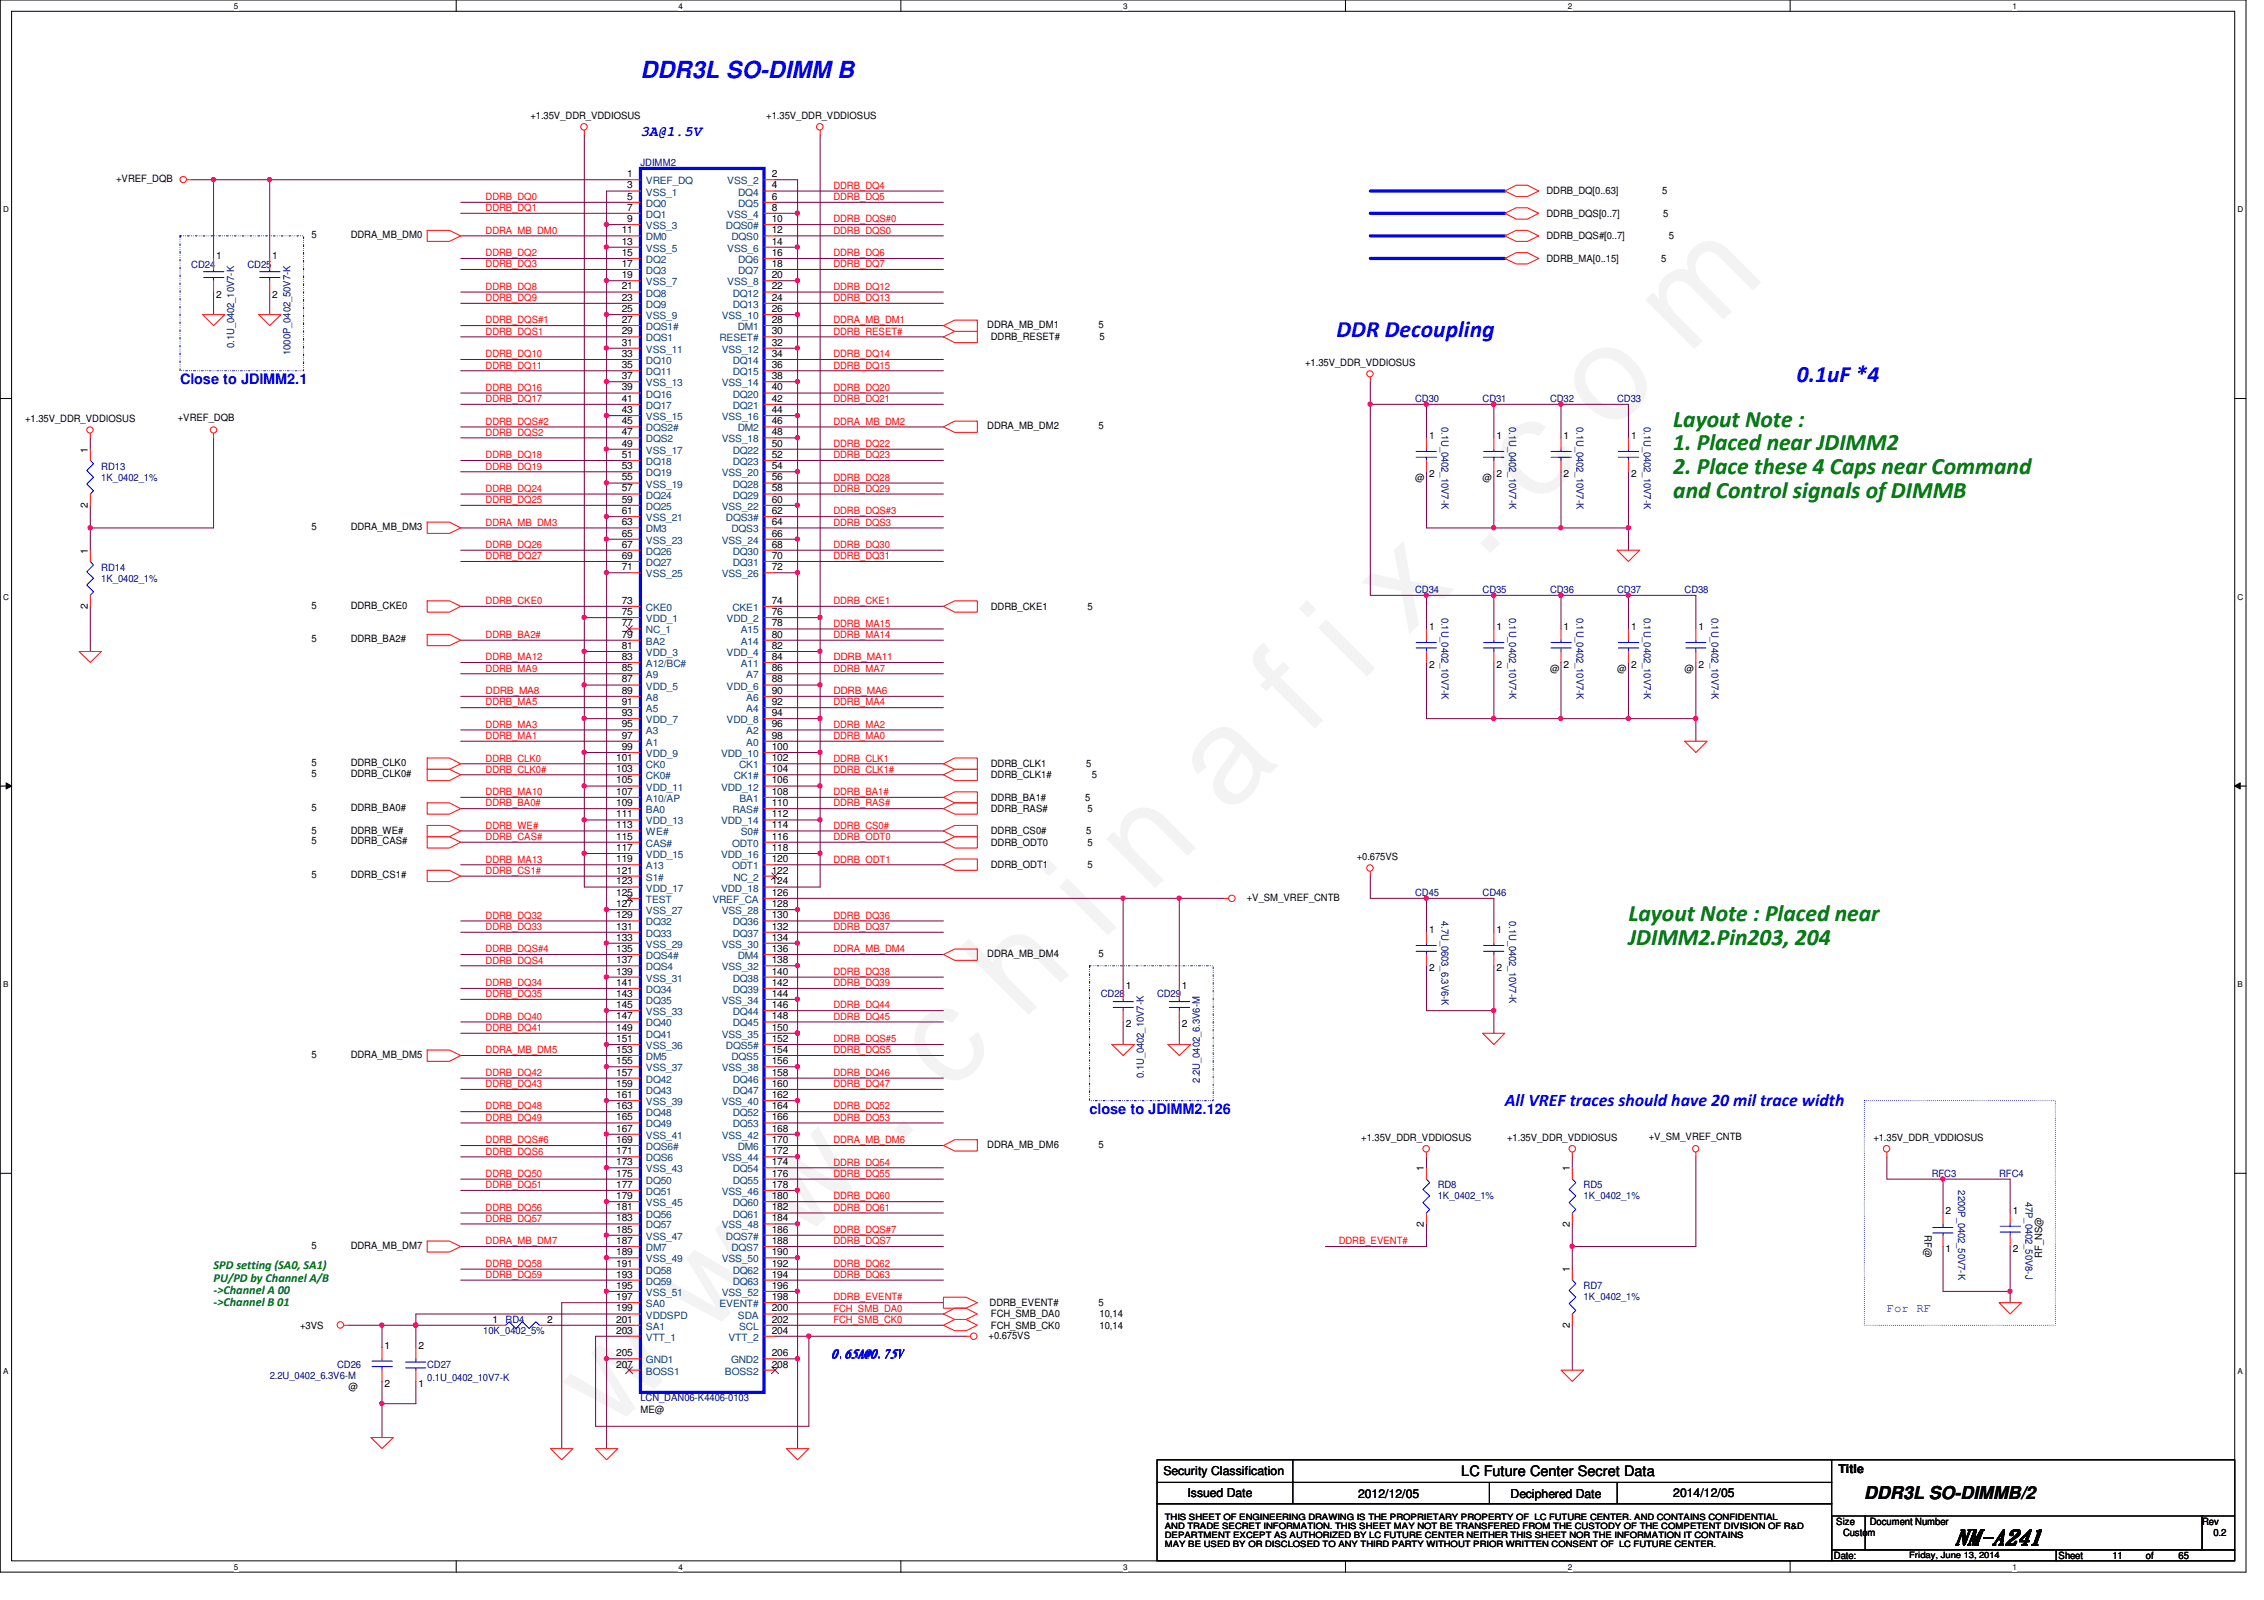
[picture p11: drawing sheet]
<svg xmlns="http://www.w3.org/2000/svg" width="297mm" height="210mm" viewBox="0 0 297 210" stroke-linecap="round" stroke-linejoin="round" font-family="sans-serif">
<defs><g id="words">
<text font-size="17.6" fill="#f0f" x="80.1" y="188" transform="rotate(-45 80.1 188)">w w w . c h i n a f i x . c o m</text>
<g font-size="3.1" fill="#00f">
<text x="84" y="10.2">DDR3L SO-DIMM B</text>
<text x="175.3" y="44.2">DDR Decoupling</text>
<text x="235.7" y="50.1">0.1uF *4</text>
</g>
<g font-size="3.1" fill="#008000">
<text x="219.5" y="56">Layout Note :</text>
<text x="219.5" y="59.1">1. Placed near JDIMM2</text>
<text x="219.5" y="62.2">2. Place these 4 Caps near Command</text>
<text x="219.5" y="65.3">and Control signals of DIMMB</text>
<text x="213.7" y="120.8">Layout Note : Placed near</text>
<text x="213.7" y="123.9">JDIMM2.Pin203, 204</text>
</g>
<text font-size="2.8" x="256.4" y="202.7">NM-A241</text>
<text font-size="2.3" fill="#00f" x="197.4" y="145.1">All VREF traces should have 20 mil trace width</text>
<text font-size="2.3" x="244.6" y="196.6">DDR3L SO-DIMMB/2</text>
<g font-size="1.9" fill="#00f">
<text x="84" y="17.9">3A@1.5V</text>
<text x="23.6" y="50.4">Close to JDIMM2.1</text>
<text x="143" y="146.2">close to JDIMM2.126</text>
</g>
<text font-size="1.9" x="191.7" y="193.7">LC Future Center Secret Data</text>
<g font-size="1.6" fill="#008000">
<text x="28" y="166.5">SPD setting (SA0, SA1)</text>
<text x="28" y="168.1">PU/PD by Channel A/B</text>
<text x="28" y="169.8">-&gt;Channel A 00</text>
<text x="28" y="171.4">-&gt;Channel B 01</text>
</g>
<g font-size="1.6" fill="#00f">
<text x="247.6" y="172.2">For RF</text>
<text x="109.1" y="178.1">0.65A@0.75V</text>
</g>
<g font-size="1.6">
<text x="152.7" y="193.5">Security Classification</text>
<text x="155.8" y="196.3">Issued Date</text>
<text x="178.2" y="196.5">2012/12/05</text>
<text x="198.2" y="196.5">Deciphered Date</text>
<text x="219.5" y="196.3">2014/12/05</text>
<text x="241.2" y="193.2">Title</text>
</g>
<g font-size="1.3">
<text x="69.6" y="15.6">+1.35V_DDR_VDDIOSUS</text>
<text x="100.5" y="15.6">+1.35V_DDR_VDDIOSUS</text>
<text x="15.2" y="23.9">+VREF_DQB</text>
<text x="82.3" y="23.2">1</text>
<text x="101.3" y="23.2">2</text>
<text x="82.3" y="24.7">3</text>
<text x="82.3" y="26.2">5</text>
<text x="82.3" y="27.6">7</text>
<text x="82.3" y="29.1">9</text>
<text x="101.3" y="29.1">10</text>
<text x="101.3" y="24.7">4</text>
<text x="101.3" y="26.2">6</text>
<text x="101.3" y="27.6">8</text>
<text x="202.9" y="25.5">DDRB_DQ[0..63]</text>
<text x="202.9" y="28.4">DDRB_DQS[0..7]</text>
<text x="218.1" y="25.5">5</text>
<text x="218.2" y="28.4">5</text>
<text x="28.4" y="34">1</text>
<text x="35.7" y="34">1</text>
<text x="40.8" y="31.2">5</text>
<text x="46" y="31.2">DDRA_MB_DM0</text>
<text x="81.6" y="30.6">11</text>
<text x="81.6" y="32.1">13</text>
<text x="81.6" y="33.6">15</text>
<text x="81.6" y="35">17</text>
<text x="101.3" y="30.6">12</text>
<text x="101.3" y="33.6">16</text>
<text x="101.3" y="35">18</text>
<text x="101.3" y="32.1">14</text>
<text x="202.9" y="31.4">DDRB_DQS#[0..7]</text>
<text x="202.9" y="34.3">DDRB_MA[0..15]</text>
<text x="217.9" y="34.3">5</text>
<text x="218.9" y="31.4">5</text>
<text x="28.4" y="39">2</text>
<text x="35.7" y="39">2</text>
<text x="81.6" y="36.5">19</text>
<text x="81.6" y="38">21</text>
<text x="81.6" y="39.5">23</text>
<text x="81.6" y="40.9">25</text>
<text x="101.3" y="38">22</text>
<text x="101.3" y="39.5">24</text>
<text x="101.3" y="36.5">20</text>
<text x="101.3" y="40.9">26</text>
<text x="81.6" y="42.4">27</text>
<text x="81.6" y="43.9">29</text>
<text x="81.6" y="45.3">31</text>
<text x="81.6" y="46.8">33</text>
<text x="101.3" y="42.4">28</text>
<text x="101.3" y="46.8">34</text>
<text x="101.3" y="43.9">30</text>
<text x="101.3" y="45.3">32</text>
<text x="129.5" y="43.1">DDRA_MB_DM1</text>
<text x="130" y="44.7">DDRB_RESET#</text>
<text x="144.1" y="43.1">5</text>
<text x="144.3" y="44.7">5</text>
<text x="81.6" y="48.3">35</text>
<text x="81.6" y="49.7">37</text>
<text x="81.6" y="51.2">39</text>
<text x="81.6" y="52.7">41</text>
<text x="101.3" y="48.3">36</text>
<text x="101.3" y="51.2">40</text>
<text x="101.3" y="52.7">42</text>
<text x="101.3" y="49.7">38</text>
<text x="171.2" y="48">+1.35V_DDR_VDDIOSUS</text>
<text x="3.3" y="55.4">+1.35V_DDR_VDDIOSUS</text>
<text x="11.5" y="59.4" transform="rotate(-90 11.5 59.4)">1</text>
<text x="23.3" y="55.2">+VREF_DQB</text>
<text x="81.6" y="54.2">43</text>
<text x="81.6" y="55.7">45</text>
<text x="81.6" y="57.1">47</text>
<text x="81.6" y="58.6">49</text>
<text x="101.3" y="55.7">46</text>
<text x="101.3" y="58.6">50</text>
<text x="101.3" y="54.2">44</text>
<text x="101.3" y="57.1">48</text>
<text x="129.5" y="56.3">DDRA_MB_DM2</text>
<text x="144.1" y="56.3">5</text>
<text x="187.5" y="57.6">1</text>
<text x="196.3" y="57.6">1</text>
<text x="205.1" y="57.6">1</text>
<text x="214" y="57.6">1</text>
<text x="81.6" y="60.1">51</text>
<text x="81.6" y="61.6">53</text>
<text x="81.6" y="63">55</text>
<text x="81.6" y="64.5">57</text>
<text x="81.6" y="66">59</text>
<text x="101.3" y="60.1">52</text>
<text x="101.3" y="63">56</text>
<text x="101.3" y="64.5">58</text>
<text x="101.3" y="61.6">54</text>
<text x="101.3" y="66">60</text>
<text x="185.7" y="63.1">@</text>
<text x="187.5" y="62.6">2</text>
<text x="194.5" y="63.1">@</text>
<text x="196.3" y="62.6">2</text>
<text x="205.1" y="62.6">2</text>
<text x="214" y="62.6">2</text>
<text x="11.5" y="66.6" transform="rotate(-90 11.5 66.6)">2</text>
<text x="40.8" y="69.6">5</text>
<text x="46" y="69.6">DDRA_MB_DM3</text>
<text x="81.6" y="67.4">61</text>
<text x="81.6" y="68.9">63</text>
<text x="81.6" y="70.4">65</text>
<text x="81.6" y="71.8">67</text>
<text x="101.3" y="68.9">64</text>
<text x="101.3" y="67.4">62</text>
<text x="101.3" y="71.8">68</text>
<text x="101.3" y="70.4">66</text>
<text x="11.5" y="72.6" transform="rotate(-90 11.5 72.6)">1</text>
<text x="81.6" y="73.3">69</text>
<text x="81.6" y="74.8">71</text>
<text x="101.3" y="73.3">70</text>
<text x="101.3" y="74.8">72</text>
<text x="11.5" y="79.9" transform="rotate(-90 11.5 79.9)">2</text>
<text x="40.8" y="79.9">5</text>
<text x="46" y="79.9">DDRB_CKE0</text>
<text x="81.6" y="79.2">73</text>
<text x="81.6" y="80.7">75</text>
<text x="81.6" y="82.2">77</text>
<text x="81.6" y="83.7">79</text>
<text x="101.3" y="82.2">78</text>
<text x="101.3" y="83.7">80</text>
<text x="101.3" y="80.7">76</text>
<text x="101.3" y="79.2">74</text>
<text x="130" y="80">DDRB_CKE1</text>
<text x="142.7" y="80">5</text>
<text x="187.5" y="82.7">1</text>
<text x="196.3" y="82.7">1</text>
<text x="205.1" y="82.7">1</text>
<text x="214" y="82.7">1</text>
<text x="222.8" y="82.7">1</text>
<text x="40.8" y="84.3">5</text>
<text x="46" y="84.3">DDRB_BA2#</text>
<text x="81.6" y="85.1">81</text>
<text x="81.6" y="86.6">83</text>
<text x="81.6" y="88.1">85</text>
<text x="81.6" y="89.5">87</text>
<text x="101.3" y="88.1">86</text>
<text x="101.3" y="86.6">84</text>
<text x="101.3" y="85.1">82</text>
<text x="101.3" y="89.5">88</text>
<text x="187.5" y="87.7">2</text>
<text x="196.3" y="87.7">2</text>
<text x="203.4" y="88.1">@</text>
<text x="205.1" y="87.7">2</text>
<text x="212.2" y="88.1">@</text>
<text x="214" y="87.7">2</text>
<text x="221" y="88.1">@</text>
<text x="222.8" y="87.7">2</text>
<text x="81.6" y="91">89</text>
<text x="81.6" y="92.5">91</text>
<text x="81.6" y="93.9">93</text>
<text x="81.6" y="95.4">95</text>
<text x="101.3" y="91">90</text>
<text x="101.3" y="92.5">92</text>
<text x="101.3" y="95.4">96</text>
<text x="101.3" y="93.9">94</text>
<text x="40.8" y="102">5</text>
<text x="40.8" y="100.5">5</text>
<text x="46" y="102">DDRB_CLK0#</text>
<text x="46" y="100.5">DDRB_CLK0</text>
<text x="80.9" y="99.9">101</text>
<text x="80.9" y="101.3">103</text>
<text x="81.6" y="96.9">97</text>
<text x="81.6" y="98.4">99</text>
<text x="101.3" y="96.9">98</text>
<text x="101.3" y="98.4">100</text>
<text x="101.3" y="99.9">102</text>
<text x="101.3" y="101.3">104</text>
<text x="130" y="100.6">DDRB_CLK1</text>
<text x="142.5" y="100.6">5</text>
<text x="40.8" y="106.4">5</text>
<text x="46" y="106.4">DDRB_BA0#</text>
<text x="80.9" y="102.8">105</text>
<text x="80.9" y="104.3">107</text>
<text x="80.9" y="105.7">109</text>
<text x="80.9" y="107.2">111</text>
<text x="101.3" y="102.8">106</text>
<text x="101.3" y="107.2">112</text>
<text x="101.3" y="105.7">110</text>
<text x="101.3" y="104.3">108</text>
<text x="130" y="105.1">DDRB_BA1#</text>
<text x="130" y="102.1">DDRB_CLK1#</text>
<text x="130" y="106.5">DDRB_RAS#</text>
<text x="142.4" y="105.1">5</text>
<text x="142.7" y="106.5">5</text>
<text x="143.3" y="102.1">5</text>
<text x="40.8" y="110.8">5</text>
<text x="40.8" y="109.3">5</text>
<text x="46" y="110.8">DDRB_CAS#</text>
<text x="46" y="109.3">DDRB_WE#</text>
<text x="80.9" y="108.7">113</text>
<text x="80.9" y="110.2">115</text>
<text x="80.9" y="111.6">117</text>
<text x="80.9" y="113.1">119</text>
<text x="101.3" y="108.7">114</text>
<text x="101.3" y="110.2">116</text>
<text x="101.3" y="113.1">120</text>
<text x="101.3" y="111.6">118</text>
<text x="130" y="109.5">DDRB_CS0#</text>
<text x="130" y="111">DDRB_ODT0</text>
<text x="130" y="113.9">DDRB_ODT1</text>
<text x="142.5" y="109.5">5</text>
<text x="142.7" y="111">5</text>
<text x="142.7" y="113.9">5</text>
<text x="178" y="112.9">+0.675VS</text>
<text x="40.8" y="115.2">5</text>
<text x="46" y="115.2">DDRB_CS1#</text>
<text x="80.9" y="114.6">121</text>
<text x="80.9" y="116">123</text>
<text x="80.9" y="117.5">125</text>
<text x="80.9" y="119">127</text>
<text x="101.3" y="116">124</text>
<text x="101.3" y="114.6">122</text>
<text x="101.3" y="117.5">126</text>
<text x="101.3" y="119">128</text>
<text x="163.6" y="118.2">+V_SM_VREF_CNTB</text>
<text x="80.9" y="120.5">129</text>
<text x="80.9" y="122">131</text>
<text x="80.9" y="123.4">133</text>
<text x="80.9" y="124.9">135</text>
<text x="101.3" y="124.9">136</text>
<text x="101.3" y="120.5">130</text>
<text x="101.3" y="122">132</text>
<text x="101.3" y="123.4">134</text>
<text x="129.5" y="125.5">DDRA_MB_DM4</text>
<text x="144.1" y="125.5">5</text>
<text x="187.5" y="122.4">1</text>
<text x="196.3" y="122.4">1</text>
<text x="80.9" y="126.4">137</text>
<text x="80.9" y="127.8">139</text>
<text x="80.9" y="129.3">141</text>
<text x="80.9" y="130.8">143</text>
<text x="101.3" y="127.8">140</text>
<text x="101.3" y="129.3">142</text>
<text x="101.3" y="126.4">138</text>
<text x="101.3" y="130.8">144</text>
<text x="147.7" y="129.8">1</text>
<text x="155.1" y="129.8">1</text>
<text x="187.5" y="127.4">2</text>
<text x="196.3" y="127.4">2</text>
<text x="80.9" y="132.2">145</text>
<text x="80.9" y="133.7">147</text>
<text x="80.9" y="135.2">149</text>
<text x="80.9" y="136.7">151</text>
<text x="101.3" y="136.7">152</text>
<text x="101.3" y="132.2">146</text>
<text x="101.3" y="133.7">148</text>
<text x="101.3" y="135.2">150</text>
<text x="147.7" y="134.8">2</text>
<text x="155.1" y="134.8">2</text>
<text x="40.8" y="138.8">5</text>
<text x="46" y="138.8">DDRA_MB_DM5</text>
<text x="80.9" y="138.1">153</text>
<text x="80.9" y="139.6">155</text>
<text x="80.9" y="141.1">157</text>
<text x="80.9" y="142.6">159</text>
<text x="101.3" y="138.1">154</text>
<text x="101.3" y="141.1">158</text>
<text x="101.3" y="142.6">160</text>
<text x="101.3" y="139.6">156</text>
<text x="80.9" y="144.1">161</text>
<text x="80.9" y="145.5">163</text>
<text x="80.9" y="147">165</text>
<text x="80.9" y="148.5">167</text>
<text x="80.9" y="149.9">169</text>
<text x="101.3" y="149.9">170</text>
<text x="101.3" y="145.5">164</text>
<text x="101.3" y="147">166</text>
<text x="101.3" y="144.1">162</text>
<text x="101.3" y="148.5">168</text>
<text x="178.6" y="149.7">+1.35V_DDR_VDDIOSUS</text>
<text x="197.7" y="149.7">+1.35V_DDR_VDDIOSUS</text>
<text x="216.3" y="149.6">+V_SM_VREF_CNTB</text>
<text x="245.8" y="149.7">+1.35V_DDR_VDDIOSUS</text>
<text x="80.9" y="151.4">171</text>
<text x="80.9" y="152.9">173</text>
<text x="80.9" y="154.3">175</text>
<text x="80.9" y="155.8">177</text>
<text x="101.3" y="152.9">174</text>
<text x="101.3" y="154.3">176</text>
<text x="101.3" y="151.4">172</text>
<text x="101.3" y="155.8">178</text>
<text x="129.5" y="150.6">DDRA_MB_DM6</text>
<text x="144.1" y="150.6">5</text>
<text x="186.8" y="153.7" transform="rotate(-90 186.8 153.7)">1</text>
<text x="205.9" y="153.7" transform="rotate(-90 205.9 153.7)">1</text>
<text x="80.9" y="157.3">179</text>
<text x="80.9" y="158.8">181</text>
<text x="80.9" y="160.2">183</text>
<text x="80.9" y="161.7">185</text>
<text x="101.3" y="161.7">186</text>
<text x="101.3" y="157.3">180</text>
<text x="101.3" y="158.8">182</text>
<text x="101.3" y="160.2">184</text>
<text x="186.8" y="160.9" transform="rotate(-90 186.8 160.9)">2</text>
<text x="205.9" y="160.9" transform="rotate(-90 205.9 160.9)">2</text>
<text x="255.3" y="159.3">2</text>
<text x="264.1" y="159.3">1</text>
<text x="40.8" y="163.8">5</text>
<text x="46" y="163.8">DDRA_MB_DM7</text>
<text x="80.9" y="163.2">187</text>
<text x="80.9" y="164.7">189</text>
<text x="80.9" y="166.2">191</text>
<text x="80.9" y="167.6">193</text>
<text x="101.3" y="163.2">188</text>
<text x="101.3" y="166.2">192</text>
<text x="101.3" y="167.6">194</text>
<text x="101.3" y="164.7">190</text>
<text x="205.9" y="166.9" transform="rotate(-90 205.9 166.9)">1</text>
<text x="252.5" y="162.1" transform="rotate(90 252.5 162.1)">RF@</text>
<text x="255.3" y="164.3">1</text>
<text x="264.1" y="164.3">2</text>
<text x="267.9" y="165" transform="rotate(-90 267.9 165)">RF_NS@</text>
<text x="64.6" y="173.5">1</text>
<text x="71.8" y="173.5">2</text>
<text x="80.9" y="169.1">195</text>
<text x="80.9" y="170.6">197</text>
<text x="80.9" y="172">199</text>
<text x="80.9" y="173.5">201</text>
<text x="101.3" y="172">200</text>
<text x="101.3" y="173.5">202</text>
<text x="101.3" y="170.6">198</text>
<text x="101.3" y="169.1">196</text>
<text x="129.8" y="171.4">DDRB_EVENT#</text>
<text x="130" y="172.8">FCH_SMB_DA0</text>
<text x="144.1" y="171.4">5</text>
<text x="144.3" y="172.8">10,14</text>
<text x="39.4" y="174.3">+3VS</text>
<text x="50.5" y="177">1</text>
<text x="54.9" y="177">2</text>
<text x="80.9" y="175">203</text>
<text x="80.9" y="177.9">205</text>
<text x="80.9" y="179.4">207</text>
<text x="101.3" y="177.9">206</text>
<text x="101.3" y="179.4">208</text>
<text x="101.3" y="175">204</text>
<text x="129.7" y="175.6">+0.675VS</text>
<text x="130" y="174.3">FCH_SMB_CK0</text>
<text x="144.3" y="174.3">10,14</text>
<text x="205.9" y="174.2" transform="rotate(-90 205.9 174.2)">2</text>
<text x="45.7" y="182.4">@</text>
<text x="50.5" y="181.9">2</text>
<text x="54.9" y="181.9">1</text>
<text x="84" y="185.3">ME@</text>
<text x="240.9" y="200.1">Size</text>
<text x="241.8" y="201.5">Custom</text>
<text x="245.3" y="200.1">Document Number</text>
<text x="288.9" y="200.1">Rev</text>
<text x="290.4" y="201.5">0.2</text>
<text x="240.6" y="204.5">Date:</text>
<text x="270.1" y="204.5">Sheet</text>
<text x="277.2" y="204.5">11</text>
<text x="281.6" y="204.5">of</text>
<text x="285.8" y="204.5">65</text>
</g>
<g font-size="1.3" fill="#000080">
<text x="84" y="21.8">JDIMM2</text>
<text x="25.1" y="35.1">CD24</text>
<text x="32.5" y="35.1">CD25</text>
<text x="30.7" y="45.7" transform="rotate(-90 30.7 45.7)">0.1U_0402_10V7-K</text>
<text x="38.1" y="46.6" transform="rotate(-90 38.1 46.6)">1000P_0402_50V7-K</text>
<text x="185.7" y="52.7">CD30</text>
<text x="194.5" y="52.7">CD31</text>
<text x="203.4" y="52.7">CD32</text>
<text x="212.2" y="52.7">CD33</text>
<text x="189.1" y="56" transform="rotate(90 189.1 56)">0.1U_0402_10V7-K</text>
<text x="198" y="56" transform="rotate(90 198 56)">0.1U_0402_10V7-K</text>
<text x="206.8" y="56" transform="rotate(90 206.8 56)">0.1U_0402_10V7-K</text>
<text x="215.7" y="56" transform="rotate(90 215.7 56)">0.1U_0402_10V7-K</text>
<text x="13.3" y="61.6">RD13</text>
<text x="13.3" y="63.1">1K_0402_1%</text>
<text x="13.3" y="74.8">RD14</text>
<text x="13.3" y="76.3">1K_0402_1%</text>
<text x="185.7" y="77.8">CD34</text>
<text x="194.5" y="77.8">CD35</text>
<text x="203.4" y="77.8">CD36</text>
<text x="212.2" y="77.8">CD37</text>
<text x="221" y="77.8">CD38</text>
<text x="189.1" y="81" transform="rotate(90 189.1 81)">0.1U_0402_10V7-K</text>
<text x="198" y="81" transform="rotate(90 198 81)">0.1U_0402_10V7-K</text>
<text x="206.8" y="81" transform="rotate(90 206.8 81)">0.1U_0402_10V7-K</text>
<text x="215.7" y="81" transform="rotate(90 215.7 81)">0.1U_0402_10V7-K</text>
<text x="224.5" y="81" transform="rotate(90 224.5 81)">0.1U_0402_10V7-K</text>
<text x="185.7" y="117.6">CD45</text>
<text x="194.5" y="117.6">CD46</text>
<text x="189.1" y="120.8" transform="rotate(90 189.1 120.8)">4.7U_0603_6.3V6-K</text>
<text x="198" y="120.8" transform="rotate(90 198 120.8)">0.1U_0402_10V7-K</text>
<text x="144.4" y="130.9">CD28</text>
<text x="151.8" y="130.9">CD29</text>
<text x="150.1" y="141.4" transform="rotate(-90 150.1 141.4)">0.1U_0402_10V7-K</text>
<text x="157.4" y="142" transform="rotate(-90 157.4 142)">2.2U_0402_6.3V6-M</text>
<text x="188.6" y="155.9">RD8</text>
<text x="207.8" y="155.9">RD5</text>
<text x="253.4" y="154.4">RFC3</text>
<text x="262.3" y="154.4">RFC4</text>
<text x="188.6" y="157.4">1K_0402_1%</text>
<text x="207.8" y="157.4">1K_0402_1%</text>
<text x="256.9" y="156.2" transform="rotate(90 256.9 156.2)">2200P_0402_50V7-K</text>
<text x="265.8" y="157.6" transform="rotate(90 265.8 157.6)">47P_0402_50V8-J</text>
<text x="66.3" y="173.6">RD4</text>
<text x="207.8" y="169.1">RD7</text>
<text x="207.8" y="170.6">1K_0402_1%</text>
<text x="44.2" y="179.5">CD26</text>
<text x="56" y="179.5">CD27</text>
<text x="63.4" y="175">10K_0402_5%</text>
<text x="35.4" y="180.9">2.2U_0402_6.3V6-M</text>
<text x="56" y="181.2">0.1U_0402_10V7-K</text>
<text x="84" y="183.9">LCN_DAN06-K4406-0103</text>
</g>
<g font-size="1.3" fill="#f00">
<text x="63.7" y="26.2">DDRB_DQ0</text>
<text x="63.7" y="27.7">DDRB_DQ1</text>
<text x="109.3" y="29.2">DDRB_DQS#0</text>
<text x="109.3" y="26.2">DDRB_DQ5</text>
<text x="109.3" y="24.8">DDRB_DQ4</text>
<text x="63.7" y="30.6">DDRA_MB_DM0</text>
<text x="63.7" y="33.6">DDRB_DQ2</text>
<text x="63.7" y="35.1">DDRB_DQ3</text>
<text x="109.3" y="30.6">DDRB_DQS0</text>
<text x="109.3" y="33.6">DDRB_DQ6</text>
<text x="109.3" y="35.1">DDRB_DQ7</text>
<text x="63.7" y="39.5">DDRB_DQ9</text>
<text x="63.7" y="38">DDRB_DQ8</text>
<text x="109.3" y="38">DDRB_DQ12</text>
<text x="109.3" y="39.5">DDRB_DQ13</text>
<text x="63.7" y="46.9">DDRB_DQ10</text>
<text x="63.7" y="42.4">DDRB_DQS#1</text>
<text x="63.7" y="43.9">DDRB_DQS1</text>
<text x="109.3" y="42.4">DDRA_MB_DM1</text>
<text x="109.3" y="46.9">DDRB_DQ14</text>
<text x="109.3" y="43.9">DDRB_RESET#</text>
<text x="63.7" y="51.3">DDRB_DQ16</text>
<text x="63.7" y="48.3">DDRB_DQ11</text>
<text x="63.7" y="52.7">DDRB_DQ17</text>
<text x="109.3" y="52.7">DDRB_DQ21</text>
<text x="109.3" y="51.3">DDRB_DQ20</text>
<text x="109.3" y="48.3">DDRB_DQ15</text>
<text x="63.7" y="57.1">DDRB_DQS2</text>
<text x="63.7" y="55.7">DDRB_DQS#2</text>
<text x="109.3" y="55.7">DDRA_MB_DM2</text>
<text x="109.3" y="58.6">DDRB_DQ22</text>
<text x="63.7" y="66">DDRB_DQ25</text>
<text x="63.7" y="61.6">DDRB_DQ19</text>
<text x="63.7" y="60.1">DDRB_DQ18</text>
<text x="63.7" y="64.5">DDRB_DQ24</text>
<text x="109.3" y="63.1">DDRB_DQ28</text>
<text x="109.3" y="64.5">DDRB_DQ29</text>
<text x="109.3" y="60.1">DDRB_DQ23</text>
<text x="63.7" y="69">DDRA_MB_DM3</text>
<text x="63.7" y="71.9">DDRB_DQ26</text>
<text x="109.3" y="69">DDRB_DQS3</text>
<text x="109.3" y="71.9">DDRB_DQ30</text>
<text x="109.3" y="67.5">DDRB_DQS#3</text>
<text x="63.7" y="73.4">DDRB_DQ27</text>
<text x="109.3" y="73.4">DDRB_DQ31</text>
<text x="63.7" y="79.2">DDRB_CKE0</text>
<text x="63.7" y="83.7">DDRB_BA2#</text>
<text x="109.3" y="82.2">DDRB_MA15</text>
<text x="109.3" y="83.7">DDRB_MA14</text>
<text x="109.3" y="79.2">DDRB_CKE1</text>
<text x="63.7" y="86.6">DDRB_MA12</text>
<text x="63.7" y="88.1">DDRB_MA9</text>
<text x="109.3" y="88.1">DDRB_MA7</text>
<text x="109.3" y="86.6">DDRB_MA11</text>
<text x="63.7" y="95.5">DDRB_MA3</text>
<text x="63.7" y="91.1">DDRB_MA8</text>
<text x="63.7" y="92.5">DDRB_MA5</text>
<text x="109.3" y="91.1">DDRB_MA6</text>
<text x="109.3" y="92.5">DDRB_MA4</text>
<text x="109.3" y="95.5">DDRB_MA2</text>
<text x="63.7" y="96.9">DDRB_MA1</text>
<text x="63.7" y="101.3">DDRB_CLK0#</text>
<text x="63.7" y="99.9">DDRB_CLK0</text>
<text x="109.3" y="96.9">DDRB_MA0</text>
<text x="109.3" y="101.3">DDRB_CLK1#</text>
<text x="109.3" y="99.9">DDRB_CLK1</text>
<text x="63.7" y="104.3">DDRB_MA10</text>
<text x="63.7" y="105.8">DDRB_BA0#</text>
<text x="109.3" y="104.3">DDRB_BA1#</text>
<text x="109.3" y="105.8">DDRB_RAS#</text>
<text x="63.7" y="108.7">DDRB_WE#</text>
<text x="63.7" y="110.2">DDRB_CAS#</text>
<text x="63.7" y="113.2">DDRB_MA13</text>
<text x="109.3" y="108.7">DDRB_CS0#</text>
<text x="109.3" y="110.2">DDRB_ODT0</text>
<text x="109.3" y="113.2">DDRB_ODT1</text>
<text x="63.7" y="114.6">DDRB_CS1#</text>
<text x="63.7" y="122">DDRB_DQ33</text>
<text x="63.7" y="124.9">DDRB_DQS#4</text>
<text x="63.7" y="120.5">DDRB_DQ32</text>
<text x="109.3" y="124.9">DDRA_MB_DM4</text>
<text x="109.3" y="120.5">DDRB_DQ36</text>
<text x="109.3" y="122">DDRB_DQ37</text>
<text x="63.7" y="126.4">DDRB_DQS4</text>
<text x="63.7" y="130.8">DDRB_DQ35</text>
<text x="63.7" y="129.4">DDRB_DQ34</text>
<text x="109.3" y="129.4">DDRB_DQ39</text>
<text x="109.3" y="127.9">DDRB_DQ38</text>
<text x="63.7" y="133.8">DDRB_DQ40</text>
<text x="63.7" y="135.3">DDRB_DQ41</text>
<text x="109.3" y="132.3">DDRB_DQ44</text>
<text x="109.3" y="136.7">DDRB_DQS#5</text>
<text x="109.3" y="133.8">DDRB_DQ45</text>
<text x="63.7" y="138.2">DDRA_MB_DM5</text>
<text x="63.7" y="141.1">DDRB_DQ42</text>
<text x="63.7" y="142.6">DDRB_DQ43</text>
<text x="109.3" y="141.1">DDRB_DQ46</text>
<text x="109.3" y="138.2">DDRB_DQS5</text>
<text x="109.3" y="142.6">DDRB_DQ47</text>
<text x="63.7" y="147">DDRB_DQ49</text>
<text x="63.7" y="150">DDRB_DQS#6</text>
<text x="63.7" y="145.5">DDRB_DQ48</text>
<text x="109.3" y="150">DDRA_MB_DM6</text>
<text x="109.3" y="145.5">DDRB_DQ52</text>
<text x="109.3" y="147">DDRB_DQ53</text>
<text x="63.7" y="151.5">DDRB_DQS6</text>
<text x="63.7" y="155.9">DDRB_DQ51</text>
<text x="63.7" y="154.4">DDRB_DQ50</text>
<text x="109.3" y="152.9">DDRB_DQ54</text>
<text x="109.3" y="154.4">DDRB_DQ55</text>
<text x="63.7" y="160.3">DDRB_DQ57</text>
<text x="63.7" y="158.8">DDRB_DQ56</text>
<text x="109.3" y="157.4">DDRB_DQ60</text>
<text x="109.3" y="161.8">DDRB_DQS#7</text>
<text x="109.3" y="158.8">DDRB_DQ61</text>
<text x="63.7" y="163.2">DDRA_MB_DM7</text>
<text x="63.7" y="167.6">DDRB_DQ59</text>
<text x="63.7" y="166.2">DDRB_DQ58</text>
<text x="109.3" y="167.6">DDRB_DQ63</text>
<text x="109.3" y="163.2">DDRB_DQS7</text>
<text x="109.3" y="166.2">DDRB_DQ62</text>
<text x="175.6" y="163.2">DDRB_EVENT#</text>
<text x="109.3" y="170.6">DDRB_EVENT#</text>
<text x="109.3" y="173.6">FCH_SMB_CK0</text>
<text x="109.3" y="172.1">FCH_SMB_DA0</text>
</g>
<g font-size="1.3" fill="#004080">
<text x="84.7" y="24.2">VREF_DQ</text>
<text x="84.7" y="25.7">VSS_1</text>
<text x="84.7" y="27.1">DQ0</text>
<text x="84.7" y="28.6">DQ1</text>
<text x="95.4" y="24.2">VSS_2</text>
<text x="95.4" y="28.6">VSS_4</text>
<text x="96.9" y="25.7">DQ4</text>
<text x="96.9" y="27.1">DQ5</text>
<text x="84.7" y="30.1">VSS_3</text>
<text x="84.7" y="31.5">DM0</text>
<text x="84.7" y="33">VSS_5</text>
<text x="84.7" y="34.5">DQ2</text>
<text x="84.7" y="35.9">DQ3</text>
<text x="95.2" y="30.1">DQS0#</text>
<text x="95.4" y="33">VSS_6</text>
<text x="96" y="31.5">DQS0</text>
<text x="96.9" y="34.5">DQ6</text>
<text x="96.9" y="35.9">DQ7</text>
<text x="84.7" y="37.4">VSS_7</text>
<text x="84.7" y="38.9">DQ8</text>
<text x="84.7" y="40.4">DQ9</text>
<text x="84.7" y="41.9">VSS_9</text>
<text x="94.7" y="41.9">VSS_10</text>
<text x="95.4" y="37.4">VSS_8</text>
<text x="96.1" y="38.9">DQ12</text>
<text x="96.1" y="40.4">DQ13</text>
<text x="84.7" y="43.3">DQS1#</text>
<text x="84.7" y="44.8">DQS1</text>
<text x="84.7" y="46.3">VSS_11</text>
<text x="84.7" y="47.8">DQ10</text>
<text x="94.4" y="44.8">RESET#</text>
<text x="94.7" y="46.3">VSS_12</text>
<text x="96.1" y="47.8">DQ14</text>
<text x="96.8" y="43.3">DM1</text>
<text x="84.7" y="49.2">DQ11</text>
<text x="84.7" y="50.7">VSS_13</text>
<text x="84.7" y="52.2">DQ16</text>
<text x="84.7" y="53.6">DQ17</text>
<text x="94.7" y="50.7">VSS_14</text>
<text x="96.1" y="49.2">DQ15</text>
<text x="96.1" y="52.2">DQ20</text>
<text x="96.1" y="53.6">DQ21</text>
<text x="84.7" y="55.1">VSS_15</text>
<text x="84.7" y="56.6">DQS2#</text>
<text x="84.7" y="58">DQS2</text>
<text x="84.7" y="59.5">VSS_17</text>
<text x="94.7" y="55.1">VSS_16</text>
<text x="94.7" y="58">VSS_18</text>
<text x="96.1" y="59.5">DQ22</text>
<text x="96.8" y="56.6">DM2</text>
<text x="84.7" y="61">DQ18</text>
<text x="84.7" y="62.5">DQ19</text>
<text x="84.7" y="64">VSS_19</text>
<text x="84.7" y="65.4">DQ24</text>
<text x="94.7" y="62.5">VSS_20</text>
<text x="96.1" y="61">DQ23</text>
<text x="96.1" y="64">DQ28</text>
<text x="96.1" y="65.4">DQ29</text>
<text x="84.7" y="66.9">DQ25</text>
<text x="84.7" y="68.4">VSS_21</text>
<text x="84.7" y="69.8">DM3</text>
<text x="84.7" y="71.3">VSS_23</text>
<text x="94.7" y="66.9">VSS_22</text>
<text x="94.7" y="71.3">VSS_24</text>
<text x="95.2" y="68.4">DQS3#</text>
<text x="96" y="69.8">DQS3</text>
<text x="84.7" y="72.8">DQ26</text>
<text x="84.7" y="74.3">DQ27</text>
<text x="84.7" y="75.7">VSS_25</text>
<text x="94.7" y="75.7">VSS_26</text>
<text x="96.1" y="72.8">DQ30</text>
<text x="96.1" y="74.3">DQ31</text>
<text x="84.7" y="80.1">CKE0</text>
<text x="84.7" y="81.6">VDD_1</text>
<text x="84.7" y="83.1">NC_1</text>
<text x="95.3" y="81.6">VDD_2</text>
<text x="96.1" y="80.1">CKE1</text>
<text x="97.2" y="83.1">A15</text>
<text x="84.7" y="84.6">BA2</text>
<text x="84.7" y="86.1">VDD_3</text>
<text x="84.7" y="87.5">A12/BC#</text>
<text x="84.7" y="89">A9</text>
<text x="95.3" y="86.1">VDD_4</text>
<text x="97.2" y="84.6">A14</text>
<text x="97.2" y="87.5">A11</text>
<text x="97.9" y="89">A7</text>
<text x="84.7" y="90.5">VDD_5</text>
<text x="84.7" y="91.9">A8</text>
<text x="84.7" y="93.4">A5</text>
<text x="84.7" y="94.9">VDD_7</text>
<text x="95.3" y="90.5">VDD_6</text>
<text x="95.3" y="94.9">VDD_8</text>
<text x="97.9" y="91.9">A6</text>
<text x="97.9" y="93.4">A4</text>
<text x="84.7" y="96.4">A3</text>
<text x="84.7" y="97.8">A1</text>
<text x="84.7" y="99.3">VDD_9</text>
<text x="84.7" y="100.8">CK0</text>
<text x="94.6" y="99.3">VDD_10</text>
<text x="97" y="100.8">CK1</text>
<text x="97.9" y="96.4">A2</text>
<text x="97.9" y="97.8">A0</text>
<text x="84.7" y="102.2">CK0#</text>
<text x="84.7" y="103.7">VDD_11</text>
<text x="84.7" y="105.2">A10/AP</text>
<text x="84.7" y="106.7">BA0</text>
<text x="94.6" y="103.7">VDD_12</text>
<text x="96.1" y="106.7">RAS#</text>
<text x="96.3" y="102.2">CK1#</text>
<text x="97" y="105.2">BA1</text>
<text x="84.7" y="108.2">VDD_13</text>
<text x="84.7" y="109.6">WE#</text>
<text x="84.7" y="111.1">CAS#</text>
<text x="84.7" y="112.6">VDD_15</text>
<text x="94.6" y="108.2">VDD_14</text>
<text x="94.6" y="112.6">VDD_16</text>
<text x="96.1" y="111.1">ODT0</text>
<text x="97.2" y="109.6">S0#</text>
<text x="84.7" y="114">A13</text>
<text x="84.7" y="115.5">S1#</text>
<text x="84.7" y="117">VDD_17</text>
<text x="84.7" y="118.4">TEST</text>
<text x="84.7" y="119.9">VSS_27</text>
<text x="93.5" y="118.4">VREF_CA</text>
<text x="94.6" y="117">VDD_18</text>
<text x="94.7" y="119.9">VSS_28</text>
<text x="96.1" y="114">ODT1</text>
<text x="96.2" y="115.5">NC_2</text>
<text x="84.7" y="121.4">DQ32</text>
<text x="84.7" y="122.9">DQ33</text>
<text x="84.7" y="124.3">VSS_29</text>
<text x="84.7" y="125.8">DQS4#</text>
<text x="94.7" y="124.3">VSS_30</text>
<text x="96.1" y="121.4">DQ36</text>
<text x="96.1" y="122.9">DQ37</text>
<text x="96.8" y="125.8">DM4</text>
<text x="84.7" y="127.3">DQS4</text>
<text x="84.7" y="128.8">VSS_31</text>
<text x="84.7" y="130.3">DQ34</text>
<text x="84.7" y="131.7">DQ35</text>
<text x="94.7" y="127.3">VSS_32</text>
<text x="94.7" y="131.7">VSS_34</text>
<text x="96.1" y="128.8">DQ38</text>
<text x="96.1" y="130.3">DQ39</text>
<text x="84.7" y="133.2">VSS_33</text>
<text x="84.7" y="134.7">DQ40</text>
<text x="84.7" y="136.1">DQ41</text>
<text x="84.7" y="137.6">VSS_36</text>
<text x="94.7" y="136.1">VSS_35</text>
<text x="95.2" y="137.6">DQS5#</text>
<text x="96.1" y="133.2">DQ44</text>
<text x="96.1" y="134.7">DQ45</text>
<text x="84.7" y="139.1">DM5</text>
<text x="84.7" y="140.5">VSS_37</text>
<text x="84.7" y="142">DQ42</text>
<text x="84.7" y="143.5">DQ43</text>
<text x="94.7" y="140.5">VSS_38</text>
<text x="96" y="139.1">DQS5</text>
<text x="96.1" y="142">DQ46</text>
<text x="96.1" y="143.5">DQ47</text>
<text x="84.7" y="145">VSS_39</text>
<text x="84.7" y="146.4">DQ48</text>
<text x="84.7" y="147.9">DQ49</text>
<text x="84.7" y="149.4">VSS_41</text>
<text x="94.7" y="145">VSS_40</text>
<text x="94.7" y="149.4">VSS_42</text>
<text x="96.1" y="146.4">DQ52</text>
<text x="96.1" y="147.9">DQ53</text>
<text x="84.7" y="150.9">DQS6#</text>
<text x="84.7" y="152.4">DQS6</text>
<text x="84.7" y="153.8">VSS_43</text>
<text x="84.7" y="155.3">DQ50</text>
<text x="94.7" y="152.4">VSS_44</text>
<text x="96.1" y="153.8">DQ54</text>
<text x="96.1" y="155.3">DQ55</text>
<text x="96.8" y="150.9">DM6</text>
<text x="84.7" y="156.8">DQ51</text>
<text x="84.7" y="158.2">VSS_45</text>
<text x="84.7" y="159.7">DQ56</text>
<text x="84.7" y="161.2">DQ57</text>
<text x="94.7" y="156.8">VSS_46</text>
<text x="94.7" y="161.2">VSS_48</text>
<text x="96.1" y="158.2">DQ60</text>
<text x="96.1" y="159.7">DQ61</text>
<text x="84.7" y="162.6">VSS_47</text>
<text x="84.7" y="164.1">DM7</text>
<text x="84.7" y="165.6">VSS_49</text>
<text x="84.7" y="167.1">DQ58</text>
<text x="94.7" y="165.6">VSS_50</text>
<text x="95.2" y="162.6">DQS7#</text>
<text x="96" y="164.1">DQS7</text>
<text x="96.1" y="167.1">DQ62</text>
<text x="84.7" y="168.5">DQ59</text>
<text x="84.7" y="170">VSS_51</text>
<text x="84.7" y="171.5">SA0</text>
<text x="84.7" y="173">VDDSPD</text>
<text x="94.4" y="171.5">EVENT#</text>
<text x="94.7" y="170">VSS_52</text>
<text x="96.1" y="168.5">DQ63</text>
<text x="96.8" y="173">SDA</text>
<text x="84.7" y="174.5">SA1</text>
<text x="84.7" y="175.9">VTT_1</text>
<text x="84.7" y="178.9">GND1</text>
<text x="95.6" y="175.9">VTT_2</text>
<text x="95.9" y="178.9">GND2</text>
<text x="97" y="174.5">SCL</text>
<text x="84.7" y="180.3">BOSS1</text>
<text x="95.1" y="180.3">BOSS2</text>
</g>
<g font-size="1.1">
<text x="30.7" y="1.1">5</text>
<text x="89" y="1.1">4</text>
<text x="147.4" y="1.1">3</text>
<text x="205.7" y="1.1">2</text>
<text x="264" y="1.1">1</text>
<text x=".4" y="27.9">D</text>
<text x="293.6" y="27.9">D</text>
<text x=".4" y="78.7">C</text>
<text x="293.6" y="78.7">C</text>
<text x=".4" y="129.5">B</text>
<text x="293.6" y="129.5">B</text>
<text x=".4" y="180.3">A</text>
<text x="293.6" y="180.3">A</text>
<text x="152.8" y="201.8">DEPARTMENT EXCEPT AS AUTHORIZED BY LC FUTURE CENTER NEITHER THIS SHEET NOR THE INFORMATION IT CONTAINS</text>
<text x="152.8" y="202.9">MAY BE USED BY OR DISCLOSED TO ANY THIRD PARTY WITHOUT PRIOR WRITTEN CONSENT OF LC FUTURE CENTER.</text>
<text x="152.8" y="199.4">THIS SHEET OF ENGINEERING DRAWING IS THE PROPRIETARY PROPERTY OF LC FUTURE CENTER. AND CONTAINS CONFIDENTIAL</text>
<text x="152.8" y="200.6">AND TRADE SECRET INFORMATION. THIS SHEET MAY NOT BE TRANSFERED FROM THE CUSTODY OF THE COMPETENT DIVISION OF R&amp;D</text>
<text x="30.7" y="205.9">5</text>
<text x="89" y="205.9">4</text>
<text x="147.4" y="205.9">3</text>
<text x="205.7" y="205.9">2</text>
<text x="250.5" y="204.4">Friday, June 13, 2014</text>
<text x="264" y="205.9">1</text>
</g>
</g></defs>
<path d="M0 0h294.7v206.2h-294.7zM1.5 1.5h291.7v203.3h-291.7z" fill="none" stroke="#000" stroke-width=".13"/>
<g fill="#fff">
<path d="M30.7 .2h.6v1.2h-.6z"/>
<path d="M30.7 204.9h.6v1.2h-.6z"/>
</g>
<path d="M59.9 0v1.5M59.9 204.8v1.4" fill="none" stroke="#000" stroke-width=".13"/>
<g fill="#fff">
<path d="M89 .2h.6v1.2h-.6z"/>
<path d="M89 204.9h.6v1.2h-.6z"/>
</g>
<path d="M118.2 0v1.5M118.2 204.8v1.4" fill="none" stroke="#000" stroke-width=".13"/>
<g fill="#fff">
<path d="M147.4 .2h.6v1.2h-.6z"/>
<path d="M147.4 204.9h.6v1.2h-.6z"/>
</g>
<path d="M176.5 0v1.5M176.5 204.8v1.4" fill="none" stroke="#000" stroke-width=".13"/>
<g fill="#fff">
<path d="M205.7 .2h.6v1.2h-.6z"/>
<path d="M205.7 204.9h.6v1.2h-.6z"/>
</g>
<path d="M234.9 0v1.5M234.9 204.8v1.4" fill="none" stroke="#000" stroke-width=".13"/>
<g fill="#fff">
<path d="M264 .2h.6v1.2h-.6z"/>
<path d="M264 204.9h.6v1.2h-.6z"/>
<path d="M.4 26.9h.8v1.2h-.8z"/>
<path d="M293.6 26.9h.7v1.2h-.7z"/>
<path d="M.4 77.7h.8v1.2h-.8z"/>
<path d="M293.6 77.7h.7v1.2h-.7z"/>
</g>
<path d="M0 52.3h1.5M293.2 52.3h1.5" fill="none" stroke="#000" stroke-width=".13"/>
<g fill="#fff">
<path d="M.4 128.5h.7v1.2h-.7z"/>
<path d="M293.6 128.5h.7v1.2h-.7z"/>
</g>
<path d="M0 103.1h1.5M.8 102.7l.7 .4-.7 .4zM293.2 103.1l.7-.4v.8zM293.2 103.1h1.5" fill="none" stroke="#000" stroke-width=".13"/>
<path d="M.8 102.7l.7 .4-.7 .4zM293.2 103.1l.7-.4v.8z" fill="#000"/>
<g fill="#fff">
<path d="M.4 179.3h.7v1.2h-.7z"/>
<path d="M293.6 179.3h.7v1.2h-.7z"/>
</g>
<path d="M0 153.9h1.5M293.2 153.9h1.5" fill="none" stroke="#000" stroke-width=".13"/>
<path d="M244.6 144.4h25.1v29.5h-25.1z" fill="none" stroke="#00f" stroke-width=".13" stroke-dasharray="0 .3"/>
<path d="M23.6 30.9h16.2v17.7h-16.2z" fill="none" stroke="#00f" stroke-width=".13" stroke-dasharray=".3 .3 0 .3 0 .3"/>
<path d="M35.4 23.6h47.1" fill="none" stroke="#800040" stroke-width=".13"/>
<circle cx="35.4" cy="23.6" r=".29" fill="#f0f"/>
<circle cx="35.4" cy="23.6" r=".29" fill="none" stroke="#f0f" stroke-width=".13"/>
<g fill="none" stroke="#800040" stroke-width=".13">
<path d="M76.7 17.7v63.3M60.4 30.9h22.1M60.4 33.9h22.1M60.4 26.5h22.1M60.4 28h22.1M60.4 35.3h22.1M60.4 39.8h22.1M60.4 38.3h22.1M60.4 57.4h22.1M60.4 51.6h22.1M60.4 47.2h22.1M60.4 48.6h22.1"/>
<path d="M60.4 56h22.1M60.4 42.7h22.1M60.4 53h22.1M60.4 44.2h22.1M60.4 69.3h22.1M60.4 66.3h22.1M60.4 72.2h22.1M60.4 61.9h22.1M60.4 73.7h22.1M60.4 60.4h22.1M60.4 64.8h22.1M60.4 79.5h22.1"/>
<path d="M79.6 75.1v44.2M60.4 86.9h22.1M60.4 95.8h22.1M60.4 84h22.1M60.4 88.4h22.1M60.4 91.4h22.1M60.4 92.8h22.1M60.4 97.2h22.1M60.4 109h22.1M60.4 114.9h22.1M60.4 104.6h22.1M60.4 110.5h22.1"/>
<path d="M60.4 106.1h22.1M60.4 113.5h22.1M60.4 101.6h22.1M60.4 100.2h22.1M60.4 138.5h22.1M60.4 163.5h22.1M50.1 184.1v4.5"/>
</g>
<circle cx="50.1" cy="184.1" r=".29" fill="#f0f"/>
<circle cx="50.1" cy="184.1" r=".29" fill="none" stroke="#f0f" stroke-width=".13"/>
<path d="M54.6 173.9h10.3" fill="none" stroke="#800040" stroke-width=".13"/>
<circle cx="54.5" cy="173.8" r=".29" fill="#f0f"/>
<circle cx="54.5" cy="173.8" r=".29" fill="none" stroke="#f0f" stroke-width=".13"/>
<g fill="none" stroke="#800040" stroke-width=".13">
<path d="M60.4 126.7h22.1M60.4 131.1h22.1M60.4 122.3h22.1M60.4 125.2h22.1M60.4 134.1h22.1M60.4 129.7h22.1M60.4 135.6h22.1M60.4 120.8h22.1M60.4 141.4h22.1M60.4 151.8h22.1M60.4 156.2h22.1M60.4 147.3h22.1"/>
<path d="M60.4 150.3h22.1M60.4 142.9h22.1M60.4 159.1h22.1M60.4 154.7h22.1M60.4 145.8h22.1M50.1 173.9v2.9M60.4 167.9h22.1M60.4 166.5h22.1M60.4 160.6h22.1M82.5 172.4h-27.9v4.4M54.6 181.2v2.9h-4.5"/>
</g>
<circle cx="54.5" cy="173.8" r=".29" fill="#f0f"/>
<circle cx="54.5" cy="173.8" r=".29" fill="none" stroke="#f0f" stroke-width=".13"/>
<path d="M50.1 173.9h4.5" fill="none" stroke="#800040" stroke-width=".13"/>
<circle cx="50.1" cy="173.8" r=".29" fill="#f0f"/>
<circle cx="50.1" cy="173.8" r=".29" fill="none" stroke="#f0f" stroke-width=".13"/>
<path d="M107.6 17.7v63.3M101.7 23.6h2.9v4.4M104.6 75.1v44.2M254.9 154.7h8.8M45.7 173.9h4.4M263.7 163.5v5.9" fill="none" stroke="#800040" stroke-width=".13"/>
<circle cx="263.7" cy="169.4" r=".29" fill="#f0f"/>
<circle cx="263.7" cy="169.4" r=".29" fill="none" stroke="#f0f" stroke-width=".13"/>
<path d="M247.6 151.8v2.9h7.3v4.4M263.7 154.7v4.4M254.9 163.5v5.9" fill="none" stroke="#800040" stroke-width=".13"/>
<circle cx="254.9" cy="154.7" r=".29" fill="#f0f"/>
<circle cx="254.9" cy="154.7" r=".29" fill="none" stroke="#f0f" stroke-width=".13"/>
<path d="M28 23.6v10.3M101.7 117.9h45.7M254.9 169.4h8.8v1.5M50.1 181.2v2.9" fill="none" stroke="#800040" stroke-width=".13"/>
<circle cx="28" cy="23.6" r=".29" fill="#f0f"/>
<circle cx="28" cy="23.6" r=".29" fill="none" stroke="#f0f" stroke-width=".13"/>
<path d="M25.1 23.6h10.3v10.3M28 38.3v3M35.4 38.3v3M11.8 57.4v1.5M11.8 79.5v6M11.8 69.3v2.9" fill="none" stroke="#800040" stroke-width=".13"/>
<circle cx="11.8" cy="69.2" r=".29" fill="#f0f"/>
<circle cx="11.8" cy="69.2" r=".29" fill="none" stroke="#f0f" stroke-width=".13"/>
<path d="M28 57.4v11.9h-16.2v-3" fill="none" stroke="#800040" stroke-width=".13"/>
<g fill="none" stroke="#f00" stroke-width=".13">
<path d="M76.7 17.1v.6M107.6 17.1v.6M24.5 23.6h.6M28 33.9v1.4M28 36.8v1.5M35.4 33.9v1.4M35.4 36.8v1.5M56 30.2h3l1.4 .7-1.4 .8h-3zM82.5 23.6h1.5M100.2 23.6h1.5M11.8 56.9v.5M11.8 58.9v1.5"/>
<path d="M26.6 41.3h2.9l-1.5 1.4zM28 56.9v.5M33.9 41.3h3l-1.5 1.4zM11.8 64.8v1.5M11.8 72.2v1.5M11.8 78.1v1.4M56 68.5h3l1.4 .8-1.4 .7h-3zM56 78.8h3l1.4 .7-1.4 .8h-3zM10.4 85.5h2.9l-1.5 1.4zM56 83.2h3l1.4 .8-1.4 .7h-3zM56 99.4h3l1.4 .8-1.4 .7h-3zM56 100.9h3l1.4 .7-1.4 .8h-3z"/>
<path d="M56 105.3h3l1.4 .8-1.4 .7h-3zM56 109.8h3l1.4 .7-1.4 .8h-3zM56 108.3h3l1.4 .7-1.4 .8h-3zM56 114.2h3l1.4 .7-1.4 .8h-3zM56 137.8h3l1.4 .7-1.4 .7h-3zM247.6 151.2v.6M254.9 159.1v1.5M263.7 159.1v1.5M45.1 173.9h.6M50.1 176.8v1.5M50.1 179.7v1.5M54.6 179.7v1.5"/>
<path d="M54.6 176.8v1.5M56 162.8h3l1.4 .7-1.4 .8h-3zM64.9 173.9h1.4M254.9 162.1v1.4M262.3 170.9h2.9l-1.5 1.5zM263.7 162.1v1.4M48.7 188.6h2.9l-1.5 1.4z"/>
<circle cx="76.6" cy="16.6" r=".43"/>
<circle cx="107.6" cy="16.6" r=".43"/>
<circle cx="24.1" cy="23.6" r=".42"/>
<circle cx="11.8" cy="56.4" r=".42"/>
<circle cx="28" cy="56.4" r=".42"/>
<circle cx="247.5" cy="150.7" r=".43"/>
<circle cx="44.7" cy="173.8" r=".43"/>
</g>
<path d="M151.8 191.5h88.5v3h-88.5zM151.8 194.5h88.5v2.8h-88.5zM151.8 197.3h88.5v7.5h-88.5zM169.6 191.5v5.8M195.4 194.5v2.8M212.2 194.5v2.8M240.2 191.5h53v7.4M240.3 198.9h4.4v4.4h-4.4zM244.7 198.9h44.2v4.4h-44.2zM288.9 198.9h4.3v4.4h-4.3zM240.3 203.3h29.5v1.5h-29.5zM269.8 203.3h23.4v1.5h-23.4z" fill="none" stroke="#000" stroke-width=".13"/>
<g fill="none" stroke="#00f" stroke-width=".13">
<path d="M26.7 36.4h2.7M26.7 35.6h2.7M28 35.3v.3M28 36.4v.4M34.1 36.4h2.6M34.1 35.6h2.6M35.4 35.3v.3M35.4 36.4v.4M11.8 60.4l.5 .4-.9 .9 .9 .9-.9 .9 .9 .9-.5 .4M11.8 73.7l.5 .4-.9 .9 .9 .9-.9 .9 .9 .8-.5 .5M48.8 179.3h2.7M48.8 178.6h2.7"/>
<path d="M50.1 178.3v.3M50.1 179.3v.4M53.2 178.7h2.7M53.2 179.5h2.7M54.6 179.5v.2M54.6 178.3v.4M66.3 173.9l.5-.5 .9 .9 .8-.9 .9 .9 .9-.9 .5 .5M253.6 161h2.6M253.6 161.8h2.6M254.9 161.8v.3M254.9 160.6v.4M262.4 161.6h2.7"/>
<path d="M262.4 160.9h2.7M263.7 160.6v.3M263.7 161.6v.5"/>
</g>
<path d="M84 22.1h16.2v160.6h-16.2z" fill="none" stroke="#00f" stroke-width=".42"/>
<circle cx="35.4" cy="23.6" r=".29" fill="#f0f"/>
<circle cx="35.4" cy="23.6" r=".29" fill="none" stroke="#f0f" stroke-width=".13"/>
<circle cx="50.1" cy="184.1" r=".29" fill="#f0f"/>
<circle cx="50.1" cy="184.1" r=".29" fill="none" stroke="#f0f" stroke-width=".13"/>
<circle cx="54.5" cy="173.8" r=".29" fill="#f0f"/>
<circle cx="54.5" cy="173.8" r=".29" fill="none" stroke="#f0f" stroke-width=".13"/>
<circle cx="54.5" cy="173.8" r=".29" fill="#f0f"/>
<circle cx="54.5" cy="173.8" r=".29" fill="none" stroke="#f0f" stroke-width=".13"/>
<circle cx="50.1" cy="173.8" r=".29" fill="#f0f"/>
<circle cx="50.1" cy="173.8" r=".29" fill="none" stroke="#f0f" stroke-width=".13"/>
<circle cx="263.7" cy="169.4" r=".29" fill="#f0f"/>
<circle cx="263.7" cy="169.4" r=".29" fill="none" stroke="#f0f" stroke-width=".13"/>
<circle cx="254.9" cy="154.7" r=".29" fill="#f0f"/>
<circle cx="254.9" cy="154.7" r=".29" fill="none" stroke="#f0f" stroke-width=".13"/>
<circle cx="28" cy="23.6" r=".29" fill="#f0f"/>
<circle cx="28" cy="23.6" r=".29" fill="none" stroke="#f0f" stroke-width=".13"/>
<circle cx="11.8" cy="69.2" r=".29" fill="#f0f"/>
<circle cx="11.8" cy="69.2" r=".29" fill="none" stroke="#f0f" stroke-width=".13"/>
<use href="#words"/>
</svg>
